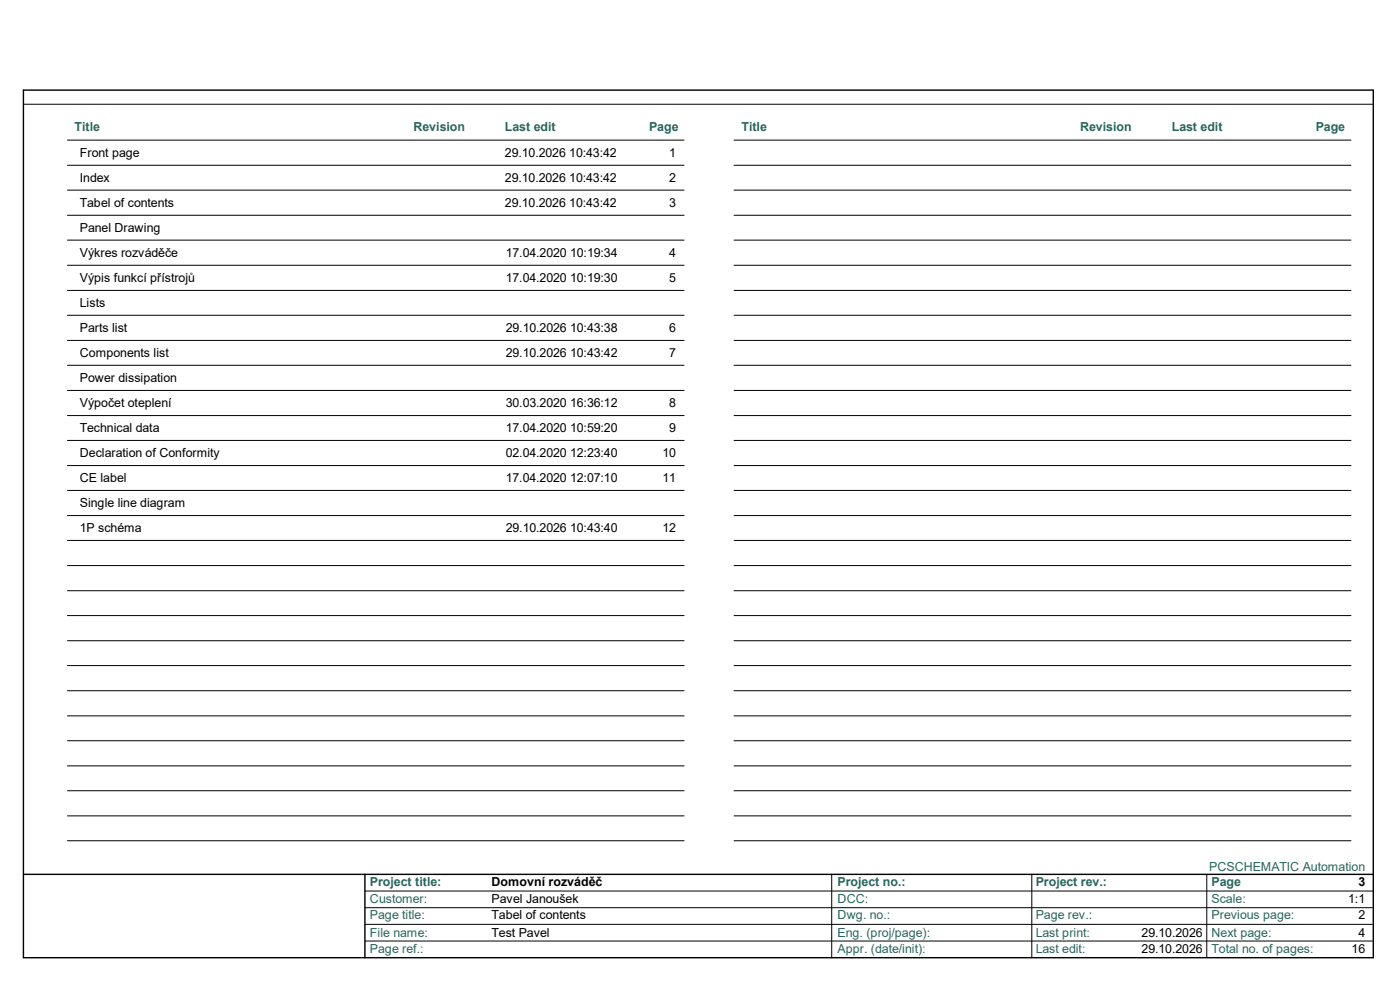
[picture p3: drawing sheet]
<svg xmlns="http://www.w3.org/2000/svg" width="420mm" height="297mm" viewBox="0 0 420 297" stroke-linecap="round" stroke-linejoin="round" font-family="sans-serif">
<defs><g id="words">
<g font-size="3.7" fill="#27675f">
<text x="22.4" y="39.4">Title</text>
<text x="124" y="39.4">Revision</text>
<text x="151.5" y="39.4">Last edit</text>
<text x="194.7" y="39.4">Page</text>
<text x="222.4" y="39.4">Title</text>
<text x="324" y="39.4">Revision</text>
<text x="351.5" y="39.4">Last edit</text>
<text x="394.7" y="39.4">Page</text>
<text x="362.8" y="260.9">PCSCHEMATIC Automation</text>
<text x="111" y="265.6">Project title:</text>
<text x="251.3" y="265.6">Project no.:</text>
<text x="310.7" y="265.6">Project rev.:</text>
<text x="363.5" y="265.6">Page</text>
<text x="111" y="270.7">Customer:</text>
<text x="111" y="275.5">Page title:</text>
<text x="251.3" y="275.5">Dwg. no.:</text>
<text x="251.3" y="270.7">DCC:</text>
<text x="310.7" y="275.5">Page rev.:</text>
<text x="363.5" y="275.5">Previous page:</text>
<text x="363.5" y="270.7">Scale:</text>
<text x="111" y="280.7">File name:</text>
<text x="251.3" y="280.7">Eng. (proj/page):</text>
<text x="310.7" y="280.7">Last print:</text>
<text x="363.5" y="280.7">Next page:</text>
<text x="111" y="285.5">Page ref.:</text>
<text x="251.3" y="285.5">Appr. (date/init):</text>
<text x="310.7" y="285.5">Last edit:</text>
<text x="363.5" y="285.5">Total no. of pages:</text>
</g>
<g font-size="3.7">
<text x="24" y="47">Front page</text>
<text x="151.5" y="47">29.10.2026 10:43:42</text>
<text x="200.7" y="47">1</text>
<text x="24" y="54.4">Index</text>
<text x="151.5" y="54.4">29.10.2026 10:43:42</text>
<text x="200.7" y="54.4">2</text>
<text x="24" y="62">Tabel of contents</text>
<text x="151.5" y="62">29.10.2026 10:43:42</text>
<text x="200.7" y="62">3</text>
<text x="24" y="69.4">Panel Drawing</text>
<text x="24" y="77">Výkres rozváděče</text>
<text x="151.7" y="77">17.04.2020 10:19:34</text>
<text x="200.7" y="77">4</text>
<text x="24" y="84.5">Výpis funkcí přístrojů</text>
<text x="151.7" y="84.5">17.04.2020 10:19:30</text>
<text x="200.7" y="84.5">5</text>
<text x="24" y="91.9">Lists</text>
<text x="24" y="99.5">Parts list</text>
<text x="151.7" y="99.5">29.10.2026 10:43:38</text>
<text x="200.7" y="99.5">6</text>
<text x="24" y="106.9">Components list</text>
<text x="151.7" y="106.9">29.10.2026 10:43:42</text>
<text x="200.7" y="106.9">7</text>
<text x="24" y="114.5">Power dissipation</text>
<text x="24" y="121.9">Výpočet oteplení</text>
<text x="151.7" y="121.9">30.03.2020 16:36:12</text>
<text x="200.7" y="121.9">8</text>
<text x="24" y="129.4">Technical data</text>
<text x="151.7" y="129.4">17.04.2020 10:59:20</text>
<text x="200.7" y="129.4">9</text>
<text x="24" y="137">Declaration of Conformity</text>
<text x="151.7" y="137">02.04.2020 12:23:40</text>
<text x="198.7" y="137">10</text>
<text x="24" y="144.4">CE label</text>
<text x="151.7" y="144.4">17.04.2020 12:07:10</text>
<text x="198.7" y="144.4">11</text>
<text x="24" y="152">Single line diagram</text>
<text x="24" y="159.4">1P schéma</text>
<text x="151.7" y="159.4">29.10.2026 10:43:40</text>
<text x="198.7" y="159.4">12</text>
<text x="147.5" y="265.6">Domovní rozváděč</text>
<text x="407.5" y="265.6">3</text>
<text x="147.5" y="270.7">Pavel Janoušek</text>
<text x="147.5" y="275.5">Tabel of contents</text>
<text x="404.5" y="270.7">1:1</text>
<text x="407.5" y="275.5">2</text>
<text x="147.5" y="280.7">Test Pavel</text>
<text x="342.5" y="280.7">29.10.2026</text>
<text x="407.5" y="280.7">4</text>
<text x="342.5" y="285.5">29.10.2026</text>
<text x="405.5" y="285.5">16</text>
</g>
</g></defs>
<path d="M7 27h405v260h-405zM7 262h405M109.5 262v25" fill="none" stroke="#000" stroke-width=".42"/>
<g fill="none" stroke="#000" stroke-width=".3">
<path d="M7.3 31.2h404.7M20.2 42h185M20.2 49.5h185M20.2 57h185M220.2 42h185.1M220.2 49.5h185.1M220.2 57h185.1M20.2 64.5h185M20.2 72h185M20.2 79.5h185M220.2 64.5h185.1M220.2 72h185.1"/>
<path d="M220.2 79.5h185.1M20.2 87h185M20.2 94.5h185M220.2 87h185.1M220.2 94.5h185.1M20.2 102h185M20.2 109.5h185M20.2 117h185M220.2 102h185.1M220.2 109.5h185.1M220.2 117h185.1M20.2 124.5h185"/>
<path d="M20.2 132h185M20.2 139.5h185M220.2 124.5h185.1M220.2 132h185.1M220.2 139.5h185.1M20.2 147h185M20.2 154.5h185M220.2 147h185.1M220.2 154.5h185.1M20.2 162h185M20.2 169.5h185M20.2 177h185"/>
<path d="M220.2 162h185.1M220.2 169.5h185.1M220.2 177h185.1M20.2 184.5h185M20.2 192h185M20.2 199.5h185M220.2 184.5h185.1M220.2 192h185.1M220.2 199.5h185.1M20.2 207h185M20.2 214.5h185M220.2 207h185.1"/>
<path d="M220.2 214.5h185.1M20.2 222h185M20.2 229.5h185M20.2 237h185M220.2 222h185.1M220.2 229.5h185.1M220.2 237h185.1M20.2 244.5h185M20.2 252h185M220.2 244.5h185.1M220.2 252h185.1M109.5 272h302.2"/>
<path d="M109.5 277h302.2M109.5 267h302.5M249.5 262v25M309.5 262v25M362 262v25M109.5 282h302.2"/>
</g>
<use href="#words"/>
</svg>
